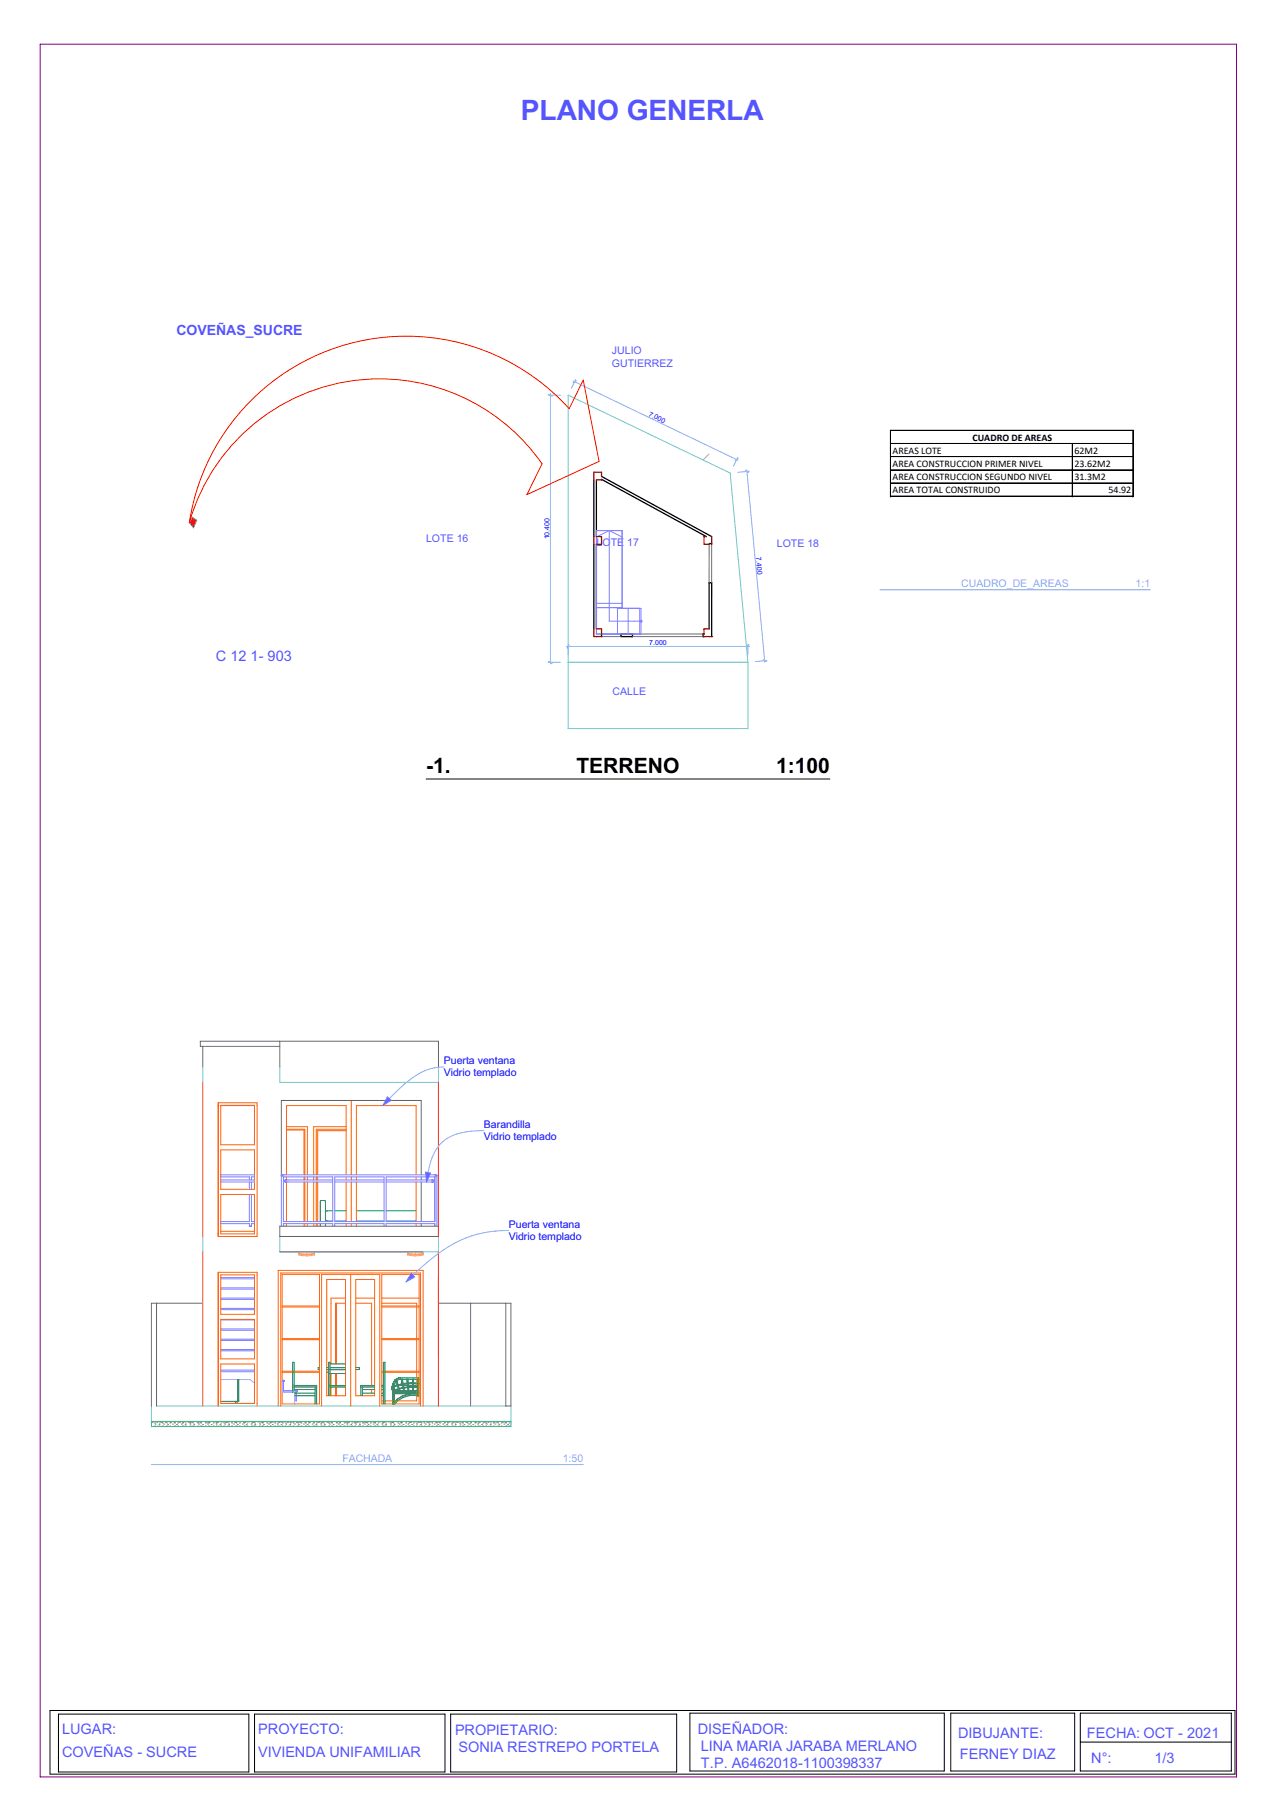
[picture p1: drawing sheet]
<svg xmlns="http://www.w3.org/2000/svg" width="500mm" height="707mm" viewBox="0 0 500 707" stroke-linecap="round" stroke-linejoin="round" font-family="sans-serif">
<defs><g id="words">
<text font-size="11" fill="#55f" x="202.9" y="46.8">PLANO GENERLA</text>
<g font-size="8.2">
<text x="165.9" y="301">-1.</text>
<text x="224.4" y="301">TERRENO</text>
<text x="302.2" y="301">1:100</text>
</g>
<g font-size="5.7" fill="#55f">
<text x="84.1" y="257.2">C 12 1- 903</text>
<text x="24.2" y="675.2">LUGAR:</text>
<text x="100.5" y="675.2">PROYECTO:</text>
<text x="177.2" y="675.4">PROPIETARIO:</text>
<text x="271.7" y="675.2">DISEÑADOR:</text>
<text x="373.1" y="676.5">DIBUJANTE:</text>
<text x="423.2" y="676.5">FECHA: OCT - 2021</text>
<text x="178.6" y="681.9">SONIA RESTREPO PORTELA</text>
<text x="272.9" y="681.7">LINA MARIA JARABA MERLANO</text>
<text x="24.2" y="684.1">COVEÑAS - SUCRE</text>
<text x="100.5" y="684.1">VIVIENDA UNIFAMILIAR</text>
<text x="272.9" y="688.3">T.P. A6462018-1100398337</text>
<text x="373.8" y="684.7">FERNEY DIAZ</text>
<text x="425" y="686.3">N°:</text>
<text x="449.6" y="686.3">1/3</text>
</g>
<text font-size="5.5" fill="#55f" x="68.7" y="130.4">COVEÑAS_SUCRE</text>
<g font-size="4.1" fill="#55f">
<text x="238.3" y="138">JULIO</text>
<text x="238.3" y="142.7">GUTIERREZ</text>
<text x="165.9" y="210.9">LOTE 16</text>
<text x="232.3" y="212.7">LOTE</text>
<text x="244.3" y="212.7">17</text>
<text x="302.5" y="213.1">LOTE 18</text>
<text x="238.6" y="270.6">CALLE</text>
</g>
<g font-size="4.1" fill="#80c2ff">
<text x="374.3" y="228.5">CUADRO_DE_AREAS</text>
<text x="442.2" y="228.5">1:1</text>
<text x="133.3" y="569.1">FACHADA</text>
<text x="219.1" y="569.1">1:50</text>
</g>
<g font-size="4.1" fill="#00f">
<text x="172.8" y="414.4">Puerta ventana</text>
<text x="172.8" y="419.1">Vidrio templado</text>
<text x="188.5" y="439.2">Barandilla</text>
<text x="188.5" y="443.9">Vidrio templado</text>
<text x="198.1" y="478">Puerta ventana</text>
<text x="198.1" y="482.7">Vidrio templado</text>
</g>
<g font-size="3.9">
<text x="378.7" y="171.5">CUADRO DE AREAS</text>
<text x="347.6" y="176.6">AREAS LOTE</text>
<text x="418.4" y="176.6">62M2</text>
<text x="347.6" y="181.8">AREA CONSTRUCCION PRIMER NIVEL</text>
<text x="418.4" y="181.8">23.62M2</text>
<text x="347.6" y="186.9">AREA CONSTRUCCION SEGUNDO NIVEL</text>
<text x="418.4" y="186.9">31.3M2</text>
<text x="347.6" y="192">AREA TOTAL CONSTRUIDO</text>
<text x="431.7" y="192">54.92</text>
</g>
<g font-size="2.7" fill="#00f">
<text x="252.4" y="161.9" transform="rotate(26 252.4 161.9)">7.000</text>
<text x="214" y="210" transform="rotate(-90 214 210)">10.400</text>
<text x="294.4" y="216.9" transform="rotate(85 294.4 216.9)">7.400</text>
<text x="252.8" y="251.3">7.000</text>
</g>
<text font-size="1.4" fill="#fff" x="14.8" y="692.2">GSPublisherVersion 0.10.100.100</text>
</g></defs>
<path d="M19.5 665.9h461.4v24.8h-461.4zM22.8 667.3h74.1v22.6h-74.1zM99.1 667.3h74.2v22.6h-74.2zM175.5 667.3h88v22.6h-88zM268.6 667h99.1v22.5h-99.1zM370.2 667h48.3v22.5h-48.3zM420.7 667h58.8v22.5h-58.8zM420.7 678.2h58.8" fill="none" stroke="#000" stroke-width=".39"/>
<path d="M15.6 17.2h465.9v674.6h-465.9z" fill="none" stroke="#800080" stroke-width=".39"/>
<!-- layer: Estructura - Carga -->
<g fill="#fff">
<path d="M59 547.4h140v6h-140z" fill-rule="evenodd"/>
<path d="M79 481.4h30v6h-30z" fill-rule="evenodd"/>
<path d="M109 481.4h61.8v6h-61.8z" fill-rule="evenodd"/>
<path d="M109 405.4h61.8v10h-61.8z" fill-rule="evenodd"/>
<path d="M78 405.4h31v2h-31z" fill-rule="evenodd"/>
<path d="M79 407.4h2v8h-2z" fill-rule="evenodd"/>
<path d="M170.7 487.4v60z" fill-rule="evenodd"/>
<path d="M85 487.4h79.7v.5l-2.3 .4-3.6-.4v.6a10.2 10.2 0 0 0 5.9 0v6.1h-56.4v52.8h-8.2v-52.1h-15.1zM116.4 487.9v.6a9.9 9.9 0 0 0 6 0v-.6l-2.9 .4z" fill-rule="evenodd"/>
<path d="M108.3 494.6l1 1v51.8h-1z" fill-rule="evenodd"/>
<path d="M164.8 494.6v52.8h-1v-51.8z" fill-rule="evenodd"/>
<path d="M108.3 494.6h56.5l-1 1h-54.5z" fill-rule="evenodd"/>
<path d="M109.3 496.1h.6v51.3h-.6z" fill-rule="evenodd"/>
<path d="M124.4 496.1h.8v51.3h-.8z" fill-rule="evenodd"/>
<path d="M109.9 546.6h14.5v.8h-14.5z" fill-rule="evenodd"/>
<path d="M163.2 496.1h.6v51.3h-.6z" fill-rule="evenodd"/>
<path d="M147.9 496.1h.8v51.3h-.8z" fill-rule="evenodd"/>
<path d="M148.7 546.6h14.5v.8h-14.5z" fill-rule="evenodd"/>
<path d="M109.3 495.6h54.5v.5h-54.5z" fill-rule="evenodd"/>
<path d="M145.9 498.1h2v45.3h-2z" fill-rule="evenodd"/>
<path d="M136.5 498.1h2v45.3h-2z" fill-rule="evenodd"/>
<path d="M136.5 543.4h11.4v4h-11.4z" fill-rule="evenodd"/>
<path d="M136.5 496.1h11.4v2h-11.4z" fill-rule="evenodd"/>
<path d="M138.5 498.1h7.4v45.3h-7.4z" fill-rule="evenodd"/>
<path d="M134.5 498.1h2v45.3h-2z" fill-rule="evenodd"/>
<path d="M125.2 498.1h2v45.3h-2z" fill-rule="evenodd"/>
<path d="M125.2 543.4h11.3v4h-11.3z" fill-rule="evenodd"/>
<path d="M125.2 496.1h11.3v2h-11.3z" fill-rule="evenodd"/>
<path d="M127.2 498.1h7.3v45.3h-7.3z" fill-rule="evenodd"/>
<path d="M109.9 534.3h14.5v12.3h-14.5z" fill-rule="evenodd"/>
<path d="M109.9 521.6h14.5v12.3h-14.5z" fill-rule="evenodd"/>
<path d="M109.9 508.8h14.5v12.4h-14.5z" fill-rule="evenodd"/>
<path d="M109.9 496.1h14.5v12.3h-14.5z" fill-rule="evenodd"/>
<path d="M109.9 533.9h14.5v.4h-14.5z" fill-rule="evenodd"/>
<path d="M109.9 521.2h14.5v.4h-14.5z" fill-rule="evenodd"/>
<path d="M109.9 508.4h14.5v.4h-14.5z" fill-rule="evenodd"/>
<path d="M148.7 534.3h14.5v12.3h-14.5z" fill-rule="evenodd"/>
<path d="M148.7 521.6h14.5v12.3h-14.5z" fill-rule="evenodd"/>
<path d="M148.7 508.8h14.5v12.4h-14.5z" fill-rule="evenodd"/>
<path d="M148.7 496.1h14.5v12.3h-14.5z" fill-rule="evenodd"/>
<path d="M148.7 533.9h14.5v.4h-14.5z" fill-rule="evenodd"/>
<path d="M148.7 521.2h14.5v.4h-14.5z" fill-rule="evenodd"/>
<path d="M148.7 508.4h14.5v.4h-14.5z" fill-rule="evenodd"/>
<path d="M59 507.4h2v40h-2z" fill-rule="evenodd"/>
<path d="M61 507.4h18v40h-18z" fill-rule="evenodd"/>
<path d="M170.7 507.4h12.6v40h-12.6z" fill-rule="evenodd"/>
<path d="M197 507.4h2v40h-2z" fill-rule="evenodd"/>
<path d="M183.3 507.4h13.7v40h-13.7z" fill-rule="evenodd"/>
<path d="M170.7 498.4v28z" fill-rule="evenodd"/>
<path d="M170.7 498.4v28z" fill-rule="evenodd"/>
<path d="M170.7 526.4v1z" fill-rule="evenodd"/>
<path d="M170.7 497.4v1z" fill-rule="evenodd"/>
<path d="M85 496.3h1v50.1h-1z" fill-rule="evenodd"/>
<path d="M99.1 496.3h1v50.1h-1z" fill-rule="evenodd"/>
<path d="M85 495.3h15.1v1h-15.1z" fill-rule="evenodd"/>
<path d="M85 546.4h15.1v1h-15.1z" fill-rule="evenodd"/>
<path d="M86 529h13.1v2h-13.1z" fill-rule="evenodd"/>
<path d="M86 511.7h13.1v2h-13.1z" fill-rule="evenodd"/>
<path d="M86 531h13.1v15.4h-13.1z" fill-rule="evenodd"/>
<path d="M86 513.7h13.1v15.3h-13.1z" fill-rule="evenodd"/>
<path d="M86 496.3h13.1v15.4h-13.1z" fill-rule="evenodd"/>
<path d="M170.8 421.4v60z" fill-rule="evenodd"/>
<path d="M170.7 421.4l.1 60z" fill-rule="evenodd"/>
<path d="M170.7 421.4v60z" fill-rule="evenodd"/>
<path d="M85 421.4h79.7v36h-.7v-29h-54.4v49h-.6v4h-8.9v-52.1h-15.1z" fill-rule="evenodd"/>
<path d="M164 460.2h.7v15.4h-.7z" fill-rule="evenodd"/>
<path d="M164 458.2h.7v1.2h-.7z" fill-rule="evenodd"/>
<path d="M164 476.4h.7v1h-.7z" fill-rule="evenodd"/>
<path d="M162 460.2h2v15.4h-2z" fill-rule="evenodd"/>
<path d="M162 476.4h2v1h-2z" fill-rule="evenodd"/>
<path d="M162 430.4h2v27h-2z" fill-rule="evenodd"/>
<path d="M162 458.2h2v1.2h-2z" fill-rule="evenodd"/>
<path d="M136.8 476.4h2v1h-2z" fill-rule="evenodd"/>
<path d="M136.8 458.2h2v1.2h-2z" fill-rule="evenodd"/>
<path d="M136.8 460.2h2v15.4h-2z" fill-rule="evenodd"/>
<path d="M136.8 430.4h2v27h-2z" fill-rule="evenodd"/>
<path d="M136.8 428.4h27.2v2h-27.2z" fill-rule="evenodd"/>
<path d="M138.8 430.4h23.2v27h-23.2z" fill-rule="evenodd"/>
<path d="M138.8 460.2h10.8v15.4h-10.8z" fill-rule="evenodd"/>
<path d="M138.8 476.4h10.8v1h-10.8z" fill-rule="evenodd"/>
<path d="M138.8 458.2h10.8v1.2h-10.8z" fill-rule="evenodd"/>
<path d="M150.4 476.4h11.6v1h-11.6z" fill-rule="evenodd"/>
<path d="M150.4 460.2h11.6v15.4h-11.6z" fill-rule="evenodd"/>
<path d="M150.4 458.2h11.6v1.2h-11.6z" fill-rule="evenodd"/>
<path d="M109.6 430.4h2v27h-1.7l-.3 .4z" fill-rule="evenodd"/>
<path d="M110.4 458.2h1.2v1.2h-.4a.4 .4 0 0 0-.4 .4 .4 .4 0 0 0 .4 .4h.4v15.4h-1.2z" fill-rule="evenodd"/>
<path d="M110.4 476.4h1.2v1h-1.2z" fill-rule="evenodd"/>
<path d="M134.8 458.2h2v1.2h-2z" fill-rule="evenodd"/>
<path d="M134.8 460.2h2v15.4h-2z" fill-rule="evenodd"/>
<path d="M134.8 476.4h2v1h-2z" fill-rule="evenodd"/>
<path d="M134.8 430.4h2v27h-2z" fill-rule="evenodd"/>
<path d="M109.6 428.4h27.2v2h-27.2z" fill-rule="evenodd"/>
<path d="M111.6 460.2h18v15.4h-18z" fill-rule="evenodd"/>
<path d="M111.6 458.2h18v1.2h-18z" fill-rule="evenodd"/>
<path d="M111.6 476.4h18v1h-18z" fill-rule="evenodd"/>
<path d="M111.6 430.4h23.2v27h-23.2z" fill-rule="evenodd"/>
<path d="M130.4 460.2h4.4v15.4h-4.4z" fill-rule="evenodd"/>
<path d="M130.4 458.2h4.4v1.2h-4.4z" fill-rule="evenodd"/>
<path d="M130.4 476.4h4.4v1h-4.4z" fill-rule="evenodd"/>
<path d="M99.1 430.3h1v50.1h-1z" fill-rule="evenodd"/>
<path d="M85 430.3h1v50.1h-1z" fill-rule="evenodd"/>
<path d="M85 429.3h15.1v1h-15.1z" fill-rule="evenodd"/>
<path d="M85 480.4h15.1v1h-15.1z" fill-rule="evenodd"/>
<path d="M86 463h13.1v2h-13.1z" fill-rule="evenodd"/>
<path d="M86 445.7h13.1v2h-13.1z" fill-rule="evenodd"/>
<path d="M86 465h13.1v15.4h-13.1z" fill-rule="evenodd"/>
<path d="M86 447.7h13.1v15.3h-13.1z" fill-rule="evenodd"/>
<path d="M86 430.3h13.1v15.4h-13.1z" fill-rule="evenodd"/>
<path d="M109 477.4h2v4h-2z" fill-rule="evenodd"/>
<path d="M111 477.4h59.7v4h-59.7z" fill-rule="evenodd"/>
<path d="M79 415.4h30v6h-30z" fill-rule="evenodd"/>
<path d="M109 415.4h61.8v6h-61.8z" fill-rule="evenodd"/>
<path d="M79 487.4h6v60h-6z" fill-rule="evenodd"/>
<path d="M164.7 487.4h6v60h-5.9z" fill-rule="evenodd"/>
<path d="M170.7 487.4v60z" fill-rule="evenodd"/>
<path d="M79 421.4h6v60h-6z" fill-rule="evenodd"/>
<path d="M164.7 421.4h6v56h-.6v-19.8l-.4-.2h-5z" fill-rule="evenodd"/>
<path d="M164.7 458.2h4.6v17.4h-4.6v-15.4h3.8a.4 .4 0 0 0 .4-.4 .4 .4 0 0 0-.4-.4h-3.8z" fill-rule="evenodd"/>
<path d="M164.7 476.4h4.6v1h-4.6z" fill-rule="evenodd"/>
<path d="M170.7 421.4v60z" fill-rule="evenodd"/>
<path d="M81 407.4h28v8h-28z" fill-rule="evenodd"/>
<path d="M59 553.4h140v2h-140z" fill-rule="evenodd"/>
</g>
<!-- layer: Interior - Lmparas -->
<g fill="#fff">
<path d="M119.4 489l1.7-.2z"/>
<path d="M119.4 489l1.9-.2z"/>
<path d="M119.4 489l2.1-.2z"/>
<path d="M117.3 488.8l2.1 .2z"/>
<path d="M117.5 488.8l1.9 .2z"/>
<path d="M117.6 488.8l1.8 .2z"/>
<path d="M117.9 488.8l1.5 .2z"/>
<path d="M118.2 488.8l1.2 .2z"/>
<path d="M118.6 488.8l.8 .2z"/>
<path d="M119 488.8l.4 .2z"/>
<path d="M119.4 488.8h.4l-.4 .2z"/>
<path d="M119.4 489l.8-.2z"/>
<path d="M119.4 489l1.2-.2z"/>
<path d="M119.4 489l1.5-.2z"/>
<path d="M161.8 489l1.7-.2z"/>
<path d="M161.8 489l1.9-.2z"/>
<path d="M161.8 489l2-.2z"/>
<path d="M161.8 489l2.1-.2z"/>
<path d="M159.7 488.8l2.1 .2z"/>
<path d="M159.8 488.8l2 .2z"/>
<path d="M160 488.8l1.8 .2z"/>
<path d="M160.3 488.8l1.5 .2z"/>
<path d="M160.6 488.8l1.2 .2z"/>
<path d="M161 488.8l.8 .2z"/>
<path d="M161.4 488.8l.4 .2z"/>
<path d="M161.8 488.8h.4l-.4 .2z"/>
<path d="M161.8 489l.8-.2z"/>
<path d="M161.8 489l1.1-.2z"/>
<path d="M161.8 489l1.5-.2z"/>
<path d="M116.3 488.2l.2 .3z" fill-rule="evenodd"/>
<path d="M122.4 488.2l-.1 .3z" fill-rule="evenodd"/>
<path d="M116.4 487.9l2.9 .4v.2l-2.7-.3z" fill-rule="evenodd"/>
<path d="M119.5 488.3l2.9-.4-.2 .3-1.6 .2-1.1 .1z" fill-rule="evenodd"/>
<path d="M120.9 488.8l1.5-.6z" fill-rule="evenodd"/>
<path d="M121.1 488.8l1.3-.5z" fill-rule="evenodd"/>
<path d="M121.3 488.8l1.1-.4z" fill-rule="evenodd"/>
<path d="M121.5 488.8l.9-.3z" fill-rule="evenodd"/>
<path d="M116.4 488.5l.9 .3z" fill-rule="evenodd"/>
<path d="M116.4 488.4l1.1 .4z" fill-rule="evenodd"/>
<path d="M116.4 488.3l1.2 .5z" fill-rule="evenodd"/>
<path d="M116.4 488.2l1.5 .6z" fill-rule="evenodd"/>
<path d="M116.5 488.2l1.7 .6z" fill-rule="evenodd"/>
<path d="M117.4 488.3l1.2 .5z" fill-rule="evenodd"/>
<path d="M118.2 488.4l.6 .1 .2 .3z" fill-rule="evenodd"/>
<path d="M118.8 488.5h.5l.1 .3z" fill-rule="evenodd"/>
<path d="M119.4 488.5h.6l-.2 .3h-.4z" fill-rule="evenodd"/>
<path d="M120 488.5l.6-.1-.8 .4z" fill-rule="evenodd"/>
<path d="M120.2 488.8l1.2-.5z" fill-rule="evenodd"/>
<path d="M120.6 488.8l1.7-.6z" fill-rule="evenodd"/>
<path d="M158.7 488.2l.2 .3z" fill-rule="evenodd"/>
<path d="M164.8 488.2l-.1 .3z" fill-rule="evenodd"/>
<path d="M158.8 487.9l2.9 .4v.2l-2.8-.3z" fill-rule="evenodd"/>
<path d="M161.8 488.3l3-.4-.2 .3-1.6 .2-1.2 .1z" fill-rule="evenodd"/>
<path d="M163.3 488.8l1.5-.6z" fill-rule="evenodd"/>
<path d="M163.5 488.8l1.3-.5z" fill-rule="evenodd"/>
<path d="M163.7 488.8l1.1-.4z" fill-rule="evenodd"/>
<path d="M163.8 488.8l1-.3z" fill-rule="evenodd"/>
<path d="M158.8 488.5l.9 .3z" fill-rule="evenodd"/>
<path d="M158.8 488.4l1 .4z" fill-rule="evenodd"/>
<path d="M158.8 488.3l1.2 .5z" fill-rule="evenodd"/>
<path d="M158.8 488.2l1.5 .6z" fill-rule="evenodd"/>
<path d="M158.8 488.2l1.8 .6z" fill-rule="evenodd"/>
<path d="M159.8 488.3l1.2 .5z" fill-rule="evenodd"/>
<path d="M160.5 488.4l.9 .4z" fill-rule="evenodd"/>
<path d="M161.2 488.5h.5l.1 .3z" fill-rule="evenodd"/>
<path d="M161.8 488.5h.6l-.2 .3h-.4z" fill-rule="evenodd"/>
<path d="M162.4 488.5l.6-.1-.8 .4z" fill-rule="evenodd"/>
<path d="M162.6 488.8l1.2-.5z" fill-rule="evenodd"/>
<path d="M162.9 488.8l1.8-.6z" fill-rule="evenodd"/>
</g>
<g fill="#fff">
<path d="M110.4 457.8h.6z" fill-rule="evenodd"/>
<path d="M110.4 457.7l.6 .1z" fill-rule="evenodd"/>
<path d="M110.2 457.8h.2z" fill-rule="evenodd"/>
<path d="M110.4 457.8l.6 .1z" fill-rule="evenodd"/>
<path d="M110.4 457.9l.6 .1z" fill-rule="evenodd"/>
<path d="M110.4 458h.6z" fill-rule="evenodd"/>
<path d="M110.4 458l.6 .1z" fill-rule="evenodd"/>
<path d="M110.4 458.1h.6z" fill-rule="evenodd"/>
<path d="M110.4 458.1l.6 .1z" fill-rule="evenodd"/>
<path d="M110.5 458.2h.5z" fill-rule="evenodd"/>
<path d="M110.5 458.2h.5z" fill-rule="evenodd"/>
<path d="M110.5 457.4h.5z" fill-rule="evenodd"/>
<path d="M110.5 457.4h.5z" fill-rule="evenodd"/>
<path d="M110.5 457.4h.5z" fill-rule="evenodd"/>
<path d="M110.4 457.4l.6 .1z" fill-rule="evenodd"/>
<path d="M110.4 457.5h.6z" fill-rule="evenodd"/>
<path d="M110.4 457.5l.6 .1z" fill-rule="evenodd"/>
<path d="M110.4 457.6h.6z" fill-rule="evenodd"/>
<path d="M110.4 457.6l.6 .1z" fill-rule="evenodd"/>
<path d="M110.2 457.7l.2 .1z" fill-rule="evenodd"/>
<path d="M110.2 457.8l.2 .1z" fill-rule="evenodd"/>
<path d="M110.2 457.9l.2 .1z" fill-rule="evenodd"/>
<path d="M110.2 458h.2z" fill-rule="evenodd"/>
<path d="M110.3 458l.1 .1z" fill-rule="evenodd"/>
<path d="M110.3 457.5l.1 .1z" fill-rule="evenodd"/>
<path d="M110.2 457.6h.2z" fill-rule="evenodd"/>
<path d="M110.2 457.6l.2 .1z" fill-rule="evenodd"/>
<path d="M110 457.7l.2 .1z" fill-rule="evenodd"/>
<path d="M110.1 457.5h.2z" fill-rule="evenodd"/>
<path d="M110 457.6h.2z" fill-rule="evenodd"/>
<path d="M110 457.6l.2 .1z" fill-rule="evenodd"/>
<path d="M109.8 457.7l.2 .1z" fill-rule="evenodd"/>
<path d="M111.6 459.8h.6z" fill-rule="evenodd"/>
<path d="M111.6 459.7l.6 .1z" fill-rule="evenodd"/>
<path d="M111.4 459.8h.2z" fill-rule="evenodd"/>
<path d="M111.6 459.8l.6 .1z" fill-rule="evenodd"/>
<path d="M111.6 459.9l.6 .1z" fill-rule="evenodd"/>
<path d="M111.6 460h.6z" fill-rule="evenodd"/>
<path d="M111.6 460l.6 .1z" fill-rule="evenodd"/>
<path d="M111.6 460.1h.6z" fill-rule="evenodd"/>
<path d="M111.6 460.1l.6 .1z" fill-rule="evenodd"/>
<path d="M111.7 460.2h.5z" fill-rule="evenodd"/>
<path d="M111.7 460.2h.5z" fill-rule="evenodd"/>
<path d="M111.7 459.4h.5z" fill-rule="evenodd"/>
<path d="M111.7 459.4h.5z" fill-rule="evenodd"/>
<path d="M111.7 459.4h.5z" fill-rule="evenodd"/>
<path d="M111.6 459.4l.6 .1z" fill-rule="evenodd"/>
<path d="M111.6 459.5h.6z" fill-rule="evenodd"/>
<path d="M111.6 459.5l.6 .1z" fill-rule="evenodd"/>
<path d="M111.6 459.6h.6z" fill-rule="evenodd"/>
<path d="M111.6 459.6l.6 .1z" fill-rule="evenodd"/>
<path d="M111.4 459.7l.2 .1z" fill-rule="evenodd"/>
<path d="M111.4 459.8l.2 .1z" fill-rule="evenodd"/>
<path d="M111.2 459.8h.2z" fill-rule="evenodd"/>
<path d="M111.4 459.9l.2 .1z" fill-rule="evenodd"/>
<path d="M111.4 460h.2z" fill-rule="evenodd"/>
<path d="M111.5 460l.1 .1z" fill-rule="evenodd"/>
<path d="M111.5 459.5l.1 .1z" fill-rule="evenodd"/>
<path d="M111.4 459.6h.2z" fill-rule="evenodd"/>
<path d="M111.4 459.6l.2 .1z" fill-rule="evenodd"/>
<path d="M111.2 459.7l.2 .1z" fill-rule="evenodd"/>
<path d="M111.2 459.8l.2 .1z" fill-rule="evenodd"/>
<path d="M111 459.8h.2z" fill-rule="evenodd"/>
<path d="M111.2 459.9l.2 .1z" fill-rule="evenodd"/>
<path d="M111.2 460h.3z" fill-rule="evenodd"/>
<path d="M111.3 460l.2 .1z" fill-rule="evenodd"/>
<path d="M111.3 460.1h.2z" fill-rule="evenodd"/>
<path d="M111.3 459.5h.2z" fill-rule="evenodd"/>
<path d="M111.2 459.6h.2z" fill-rule="evenodd"/>
<path d="M111.2 459.6l.2 .1z" fill-rule="evenodd"/>
<path d="M111 459.7l.2 .1z" fill-rule="evenodd"/>
<path d="M111 459.8l.2 .1z" fill-rule="evenodd"/>
<path d="M111 459.9l.2 .1z" fill-rule="evenodd"/>
<path d="M111.1 460h.2z" fill-rule="evenodd"/>
<path d="M111.1 460l.2 .1z" fill-rule="evenodd"/>
<path d="M169.7 457.7l.2 .1z" fill-rule="evenodd"/>
<path d="M169.6 457.5h.2z" fill-rule="evenodd"/>
<path d="M169.6 457.5l.2 .1z" fill-rule="evenodd"/>
<path d="M169.7 457.6h.1z" fill-rule="evenodd"/>
<path d="M169.7 457.6l.2 .1z" fill-rule="evenodd"/>
<path d="M169.5 457.7l.2 .1z" fill-rule="evenodd"/>
<path d="M169.3 457.8h.2z" fill-rule="evenodd"/>
<path d="M169.4 457.4l.2 .1z" fill-rule="evenodd"/>
<path d="M169.4 457.5h.2z" fill-rule="evenodd"/>
<path d="M169.4 457.5l.3 .1z" fill-rule="evenodd"/>
<path d="M169.4 457.6h.3z" fill-rule="evenodd"/>
<path d="M169.5 457.6l.2 .1z" fill-rule="evenodd"/>
<path d="M169.3 457.7l.2 .1z" fill-rule="evenodd"/>
<path d="M169.3 457.8l.2 .1z" fill-rule="evenodd"/>
<path d="M169.3 457.9l.1 .1z" fill-rule="evenodd"/>
<path d="M169.3 458h.1z" fill-rule="evenodd"/>
<path d="M169.2 457.5h.2z" fill-rule="evenodd"/>
<path d="M169.2 457.5l.2 .1z" fill-rule="evenodd"/>
<path d="M169.3 457.6h.2z" fill-rule="evenodd"/>
<path d="M169.3 457.6l.2 .1z" fill-rule="evenodd"/>
<path d="M168.5 459.8h.2z" fill-rule="evenodd"/>
<path d="M168.5 459.7l.2 .1z" fill-rule="evenodd"/>
<path d="M168.3 459.8h.2z" fill-rule="evenodd"/>
<path d="M168.4 459.5h.2z" fill-rule="evenodd"/>
<path d="M168.4 459.5l.2 .1z" fill-rule="evenodd"/>
<path d="M168.5 459.6h.1z" fill-rule="evenodd"/>
<path d="M168.5 459.6l.2 .1z" fill-rule="evenodd"/>
<path d="M168.3 459.7l.2 .1z" fill-rule="evenodd"/>
<path d="M168.3 459.8l.2 .1z" fill-rule="evenodd"/>
<path d="M168.1 459.8h.2z" fill-rule="evenodd"/>
<path d="M168.3 459.9h.2z" fill-rule="evenodd"/>
<path d="M168.2 460h.3z" fill-rule="evenodd"/>
<path d="M168.2 460h.2z" fill-rule="evenodd"/>
<path d="M168.2 459.4l.2 .1z" fill-rule="evenodd"/>
<path d="M168.2 459.5h.2z" fill-rule="evenodd"/>
<path d="M168.2 459.5l.3 .1z" fill-rule="evenodd"/>
<path d="M168.2 459.6h.3z" fill-rule="evenodd"/>
<path d="M168.3 459.6l.2 .1z" fill-rule="evenodd"/>
<path d="M168.1 459.7l.2 .1z" fill-rule="evenodd"/>
<path d="M168.1 459.8l.2 .1z" fill-rule="evenodd"/>
<path d="M168.1 459.9l.1 .1z" fill-rule="evenodd"/>
<path d="M168.1 460h.1z" fill-rule="evenodd"/>
<path d="M168 459.5h.2z" fill-rule="evenodd"/>
<path d="M168 459.5l.2 .1z" fill-rule="evenodd"/>
<path d="M168.1 459.6h.2z" fill-rule="evenodd"/>
<path d="M168.1 459.6l.2 .1z" fill-rule="evenodd"/>
<path d="M111 458.2h18.6z" fill-rule="evenodd"/>
<path d="M130.4 458.2h19.2z" fill-rule="evenodd"/>
<path d="M150.4 458.2h18.8z" fill-rule="evenodd"/>
<path d="M111 458.2h18.6z" fill-rule="evenodd"/>
<path d="M130.3 458.2h19.3z" fill-rule="evenodd"/>
<path d="M150.3 458.2h18.9z" fill-rule="evenodd"/>
<path d="M111 458.1h18.6z" fill-rule="evenodd"/>
<path d="M130.3 458.1h19.3z" fill-rule="evenodd"/>
<path d="M150.3 458.1h18.9z" fill-rule="evenodd"/>
<path d="M111 458.1h18.7z" fill-rule="evenodd"/>
<path d="M130.3 458.1h19.4z" fill-rule="evenodd"/>
<path d="M150.3 458.1h18.9z" fill-rule="evenodd"/>
<path d="M111 458h18.7z" fill-rule="evenodd"/>
<path d="M130.2 458h19.5z" fill-rule="evenodd"/>
<path d="M150.2 458h19z" fill-rule="evenodd"/>
<path d="M111 458h18.8z" fill-rule="evenodd"/>
<path d="M130.2 458h19.6z" fill-rule="evenodd"/>
<path d="M150.2 458h19.1z" fill-rule="evenodd"/>
<path d="M111 457.9h18.8z" fill-rule="evenodd"/>
<path d="M130.1 457.9h19.7z" fill-rule="evenodd"/>
<path d="M150.1 457.9h19.2z" fill-rule="evenodd"/>
<path d="M111 457.8h18.9z" fill-rule="evenodd"/>
<path d="M130 457.8h19.9z" fill-rule="evenodd"/>
<path d="M150 457.8h19.3z" fill-rule="evenodd"/>
<path d="M111 457.8h19z" fill-rule="evenodd"/>
<path d="M130 457.8h20z" fill-rule="evenodd"/>
<path d="M150 457.8h19.3z" fill-rule="evenodd"/>
<path d="M111 457.7l58.3 .1z" fill-rule="evenodd"/>
<path d="M111 457.6l58.3 .1z" fill-rule="evenodd"/>
<path d="M111 457.6h58.3z" fill-rule="evenodd"/>
<path d="M111 457.5l58.3 .1z" fill-rule="evenodd"/>
<path d="M111 457.5h58.2z" fill-rule="evenodd"/>
<path d="M111 457.4l58.2 .1z" fill-rule="evenodd"/>
<path d="M111 457.4h58.2z" fill-rule="evenodd"/>
<path d="M111 457.4h58.2z" fill-rule="evenodd"/>
<path d="M111 457.4h58.2z" fill-rule="evenodd"/>
<path d="M111 476.4h18.6z" fill-rule="evenodd"/>
<path d="M130.4 476.4h19.2z" fill-rule="evenodd"/>
<path d="M150.4 476.4h18.8z" fill-rule="evenodd"/>
<path d="M111 476.4h18.6z" fill-rule="evenodd"/>
<path d="M130.3 476.4h19.3z" fill-rule="evenodd"/>
<path d="M150.3 476.4h18.9z" fill-rule="evenodd"/>
<path d="M111 476.3h18.6z" fill-rule="evenodd"/>
<path d="M130.3 476.3h19.3z" fill-rule="evenodd"/>
<path d="M150.3 476.3h18.9z" fill-rule="evenodd"/>
<path d="M111 476.3h18.7z" fill-rule="evenodd"/>
<path d="M130.3 476.3h19.4z" fill-rule="evenodd"/>
<path d="M150.3 476.3h18.9z" fill-rule="evenodd"/>
<path d="M111 476.2h18.7z" fill-rule="evenodd"/>
<path d="M130.2 476.2h19.5z" fill-rule="evenodd"/>
<path d="M150.2 476.2h19z" fill-rule="evenodd"/>
<path d="M111 476.2h18.8z" fill-rule="evenodd"/>
<path d="M130.2 476.2h19.6z" fill-rule="evenodd"/>
<path d="M150.2 476.2h19.1z" fill-rule="evenodd"/>
<path d="M111 476.1h18.8z" fill-rule="evenodd"/>
<path d="M130.1 476.1h19.7z" fill-rule="evenodd"/>
<path d="M150.1 476.1h19.2z" fill-rule="evenodd"/>
<path d="M111 476h18.9z" fill-rule="evenodd"/>
<path d="M130 476h19.9z" fill-rule="evenodd"/>
<path d="M150 476h19.3z" fill-rule="evenodd"/>
<path d="M111 476h19z" fill-rule="evenodd"/>
<path d="M130 476h20z" fill-rule="evenodd"/>
<path d="M150 476h19.3z" fill-rule="evenodd"/>
<path d="M111 475.9l19 .1z" fill-rule="evenodd"/>
<path d="M130 475.9l20 .1z" fill-rule="evenodd"/>
<path d="M150 475.9l19.3 .1z" fill-rule="evenodd"/>
<path d="M111 475.8l18.9 .1z" fill-rule="evenodd"/>
<path d="M130 475.9h19.9z" fill-rule="evenodd"/>
<path d="M150 475.9h19.3z" fill-rule="evenodd"/>
<path d="M111 475.8h18.8z" fill-rule="evenodd"/>
<path d="M130.1 475.8h19.7z" fill-rule="evenodd"/>
<path d="M150.1 475.8h19.2z" fill-rule="evenodd"/>
<path d="M111 475.7l18.8 .1z" fill-rule="evenodd"/>
<path d="M130.2 475.7l19.6 .1z" fill-rule="evenodd"/>
<path d="M150.2 475.7l19.1 .1z" fill-rule="evenodd"/>
<path d="M111 475.7h18.7z" fill-rule="evenodd"/>
<path d="M130.3 475.7h19.4z" fill-rule="evenodd"/>
<path d="M150.3 475.7h18.9z" fill-rule="evenodd"/>
<path d="M111 475.6l18.7 .1z" fill-rule="evenodd"/>
<path d="M130.3 475.6l19.4 .1z" fill-rule="evenodd"/>
<path d="M150.3 475.6l18.9 .1z" fill-rule="evenodd"/>
<path d="M111 475.6h18.6z" fill-rule="evenodd"/>
<path d="M130.3 475.6h19.3z" fill-rule="evenodd"/>
<path d="M150.3 475.6h18.9z" fill-rule="evenodd"/>
<path d="M111 475.6h18.6z" fill-rule="evenodd"/>
<path d="M130.3 475.6h19.3z" fill-rule="evenodd"/>
<path d="M150.3 475.6h18.9z" fill-rule="evenodd"/>
<path d="M111 475.6h18.6z" fill-rule="evenodd"/>
<path d="M130.4 475.6h19.2z" fill-rule="evenodd"/>
<path d="M150.4 475.6h18.8z" fill-rule="evenodd"/>
<path d="M112.2 460.2h17.4z" fill-rule="evenodd"/>
<path d="M130.4 460.2h19.2z" fill-rule="evenodd"/>
<path d="M150.4 460.2h17.6z" fill-rule="evenodd"/>
<path d="M112.2 460.2h17.4z" fill-rule="evenodd"/>
<path d="M130.4 460.2h19.2z" fill-rule="evenodd"/>
<path d="M150.4 460.2h17.6z" fill-rule="evenodd"/>
<path d="M112.2 460.1l17.4 .1z" fill-rule="evenodd"/>
<path d="M130.4 460.1l19.2 .1z" fill-rule="evenodd"/>
<path d="M150.4 460.1h17.6z" fill-rule="evenodd"/>
<path d="M112.2 460.1h17.4z" fill-rule="evenodd"/>
<path d="M130.4 460.1h19.2z" fill-rule="evenodd"/>
<path d="M150.4 460.1h17.6z" fill-rule="evenodd"/>
<path d="M112.2 460l17.4 .1z" fill-rule="evenodd"/>
<path d="M130.4 460l19.2 .1z" fill-rule="evenodd"/>
<path d="M150.4 460h17.6z" fill-rule="evenodd"/>
<path d="M112.2 460h17.4z" fill-rule="evenodd"/>
<path d="M130.4 460h19.2z" fill-rule="evenodd"/>
<path d="M150.4 460h17.7z" fill-rule="evenodd"/>
<path d="M112.2 459.9l17.4 .1z" fill-rule="evenodd"/>
<path d="M130.4 459.9l19.2 .1z" fill-rule="evenodd"/>
<path d="M150.4 459.9h17.7z" fill-rule="evenodd"/>
<path d="M112.2 459.8l17.4 .1z" fill-rule="evenodd"/>
<path d="M130.4 459.8l19.2 .1z" fill-rule="evenodd"/>
<path d="M150.4 459.8h17.7z" fill-rule="evenodd"/>
<path d="M112.2 459.8h17.4z" fill-rule="evenodd"/>
<path d="M130.4 459.8h19.2z" fill-rule="evenodd"/>
<path d="M150.4 459.8h17.7z" fill-rule="evenodd"/>
<path d="M112.2 459.7l17.4 .1z" fill-rule="evenodd"/>
<path d="M130.4 459.7l19.2 .1z" fill-rule="evenodd"/>
<path d="M150.4 459.7l17.7 .1z" fill-rule="evenodd"/>
<path d="M112.2 459.6l17.4 .1z" fill-rule="evenodd"/>
<path d="M130.4 459.6l19.2 .1z" fill-rule="evenodd"/>
<path d="M150.4 459.6l17.7 .1z" fill-rule="evenodd"/>
<path d="M112.2 459.6h17.4z" fill-rule="evenodd"/>
<path d="M130.4 459.6h19.2z" fill-rule="evenodd"/>
<path d="M150.4 459.6h17.7z" fill-rule="evenodd"/>
<path d="M112.2 459.5l17.4 .1z" fill-rule="evenodd"/>
<path d="M130.4 459.5l19.2 .1z" fill-rule="evenodd"/>
<path d="M150.4 459.5l17.7 .1z" fill-rule="evenodd"/>
<path d="M112.2 459.5h17.4z" fill-rule="evenodd"/>
<path d="M130.4 459.5h19.2z" fill-rule="evenodd"/>
<path d="M150.4 459.5h17.6z" fill-rule="evenodd"/>
<path d="M112.2 459.4l17.4 .1z" fill-rule="evenodd"/>
<path d="M130.4 459.4l19.2 .1z" fill-rule="evenodd"/>
<path d="M150.4 459.4l17.6 .1z" fill-rule="evenodd"/>
<path d="M112.2 459.4h17.4z" fill-rule="evenodd"/>
<path d="M130.4 459.4h19.2z" fill-rule="evenodd"/>
<path d="M150.4 459.4h17.6z" fill-rule="evenodd"/>
<path d="M112.2 459.4h17.4z" fill-rule="evenodd"/>
<path d="M130.4 459.4h19.2z" fill-rule="evenodd"/>
<path d="M150.4 459.4h17.6z" fill-rule="evenodd"/>
<path d="M112.2 459.4h17.4z" fill-rule="evenodd"/>
<path d="M130.4 459.4h19.2z" fill-rule="evenodd"/>
<path d="M150.4 459.4h17.6z" fill-rule="evenodd"/>
<path d="M129.6 476.4v1z" fill-rule="evenodd"/>
<path d="M129.6 458.2v17.4z" fill-rule="evenodd"/>
<path d="M129.6 476.4v1z" fill-rule="evenodd"/>
<path d="M129.6 458.2v17.4z" fill-rule="evenodd"/>
<path d="M129.6 476.3v1.1z" fill-rule="evenodd"/>
<path d="M129.6 458.1v17.5z" fill-rule="evenodd"/>
<path d="M129.7 476.3l-.1 1.1z" fill-rule="evenodd"/>
<path d="M129.7 458.1v17.6z" fill-rule="evenodd"/>
<path d="M129.7 476.3v1.1z" fill-rule="evenodd"/>
<path d="M129.7 458.1v17.6z" fill-rule="evenodd"/>
<path d="M129.8 476.2l-.1 1.2z" fill-rule="evenodd"/>
<path d="M129.8 458v17.8z" fill-rule="evenodd"/>
<path d="M129.8 457.9v17.9z" fill-rule="evenodd"/>
<path d="M129.8 476.2v1.2z" fill-rule="evenodd"/>
<path d="M129.9 457.8v18.1z" fill-rule="evenodd"/>
<path d="M129.9 476l-.1 1.4z" fill-rule="evenodd"/>
<path d="M129.9 457.8l.1 18.2z" fill-rule="evenodd"/>
<path d="M129.9 476l.1 1.4z" fill-rule="evenodd"/>
<path d="M130 457.8v18.2z" fill-rule="evenodd"/>
<path d="M130 476v1.4z" fill-rule="evenodd"/>
<path d="M130 457.8v18.1z" fill-rule="evenodd"/>
<path d="M130 476l.1 1.4z" fill-rule="evenodd"/>
<path d="M130.1 476.1l.1 1.3z" fill-rule="evenodd"/>
<path d="M130.1 457.9v17.9z" fill-rule="evenodd"/>
<path d="M130.2 458v17.8z" fill-rule="evenodd"/>
<path d="M130.2 476.2v1.2z" fill-rule="evenodd"/>
<path d="M130.2 476.2l.1 1.2z" fill-rule="evenodd"/>
<path d="M130.2 458v17.7z" fill-rule="evenodd"/>
<path d="M130.3 458.1v17.6z" fill-rule="evenodd"/>
<path d="M130.3 476.3v1.1z" fill-rule="evenodd"/>
<path d="M130.3 476.3v1.1z" fill-rule="evenodd"/>
<path d="M130.3 458.1v17.5z" fill-rule="evenodd"/>
<path d="M130.3 476.4l.1 1z" fill-rule="evenodd"/>
<path d="M130.3 458.2v17.4z" fill-rule="evenodd"/>
<path d="M130.4 476.4v1z" fill-rule="evenodd"/>
<path d="M130.4 458.2v17.4z" fill-rule="evenodd"/>
<path d="M149.6 476.4v1z" fill-rule="evenodd"/>
<path d="M149.6 458.2v17.4z" fill-rule="evenodd"/>
<path d="M149.6 476.4v1z" fill-rule="evenodd"/>
<path d="M149.6 458.2v17.4z" fill-rule="evenodd"/>
<path d="M149.6 458.1v17.5z" fill-rule="evenodd"/>
<path d="M149.6 476.3v1.1z" fill-rule="evenodd"/>
<path d="M149.7 458.1v17.6z" fill-rule="evenodd"/>
<path d="M149.7 476.3l-.1 1.1z" fill-rule="evenodd"/>
<path d="M149.7 476.3v1.1z" fill-rule="evenodd"/>
<path d="M149.7 458.1v17.6z" fill-rule="evenodd"/>
<path d="M149.8 458v17.8z" fill-rule="evenodd"/>
<path d="M149.8 476.2l-.1 1.2z" fill-rule="evenodd"/>
<path d="M149.8 457.9v17.9z" fill-rule="evenodd"/>
<path d="M149.8 476.2v1.2z" fill-rule="evenodd"/>
<path d="M149.9 457.8v18.1z" fill-rule="evenodd"/>
<path d="M149.9 476l-.1 1.4z" fill-rule="evenodd"/>
<path d="M149.9 457.8l.1 18.2z" fill-rule="evenodd"/>
<path d="M149.9 476l.1 1.4z" fill-rule="evenodd"/>
<path d="M150 476v1.4z" fill-rule="evenodd"/>
<path d="M150 457.8v18.2z" fill-rule="evenodd"/>
<path d="M150 457.8v18.1z" fill-rule="evenodd"/>
<path d="M150 476l.1 1.4z" fill-rule="evenodd"/>
<path d="M150.1 457.9v17.9z" fill-rule="evenodd"/>
<path d="M150.1 476.1l.1 1.3z" fill-rule="evenodd"/>
<path d="M150.2 458v17.8z" fill-rule="evenodd"/>
<path d="M150.2 476.2v1.2z" fill-rule="evenodd"/>
<path d="M150.2 458v17.7z" fill-rule="evenodd"/>
<path d="M150.2 476.2l.1 1.2z" fill-rule="evenodd"/>
<path d="M150.3 458.1v17.6z" fill-rule="evenodd"/>
<path d="M150.3 476.3v1.1z" fill-rule="evenodd"/>
<path d="M150.3 476.3v1.1z" fill-rule="evenodd"/>
<path d="M150.3 458.1v17.5z" fill-rule="evenodd"/>
<path d="M150.3 458.2v17.4z" fill-rule="evenodd"/>
<path d="M150.3 476.4l.1 1z" fill-rule="evenodd"/>
<path d="M150.4 476.4v1z" fill-rule="evenodd"/>
<path d="M150.4 458.2v17.4z" fill-rule="evenodd"/>
<path d="M109.6 457.8v19.6z" fill-rule="evenodd"/>
<path d="M109.6 457.8v19.6z" fill-rule="evenodd"/>
<path d="M109.6 457.8v19.6z" fill-rule="evenodd"/>
<path d="M109.6 457.8l.1 19.6z" fill-rule="evenodd"/>
<path d="M109.7 457.8v19.6z" fill-rule="evenodd"/>
<path d="M109.7 457.8l.1 19.6z" fill-rule="evenodd"/>
<path d="M109.8 457.8v19.6z" fill-rule="evenodd"/>
<path d="M109.8 457.8l.1 19.6z" fill-rule="evenodd"/>
<path d="M109.9 457.8l.1 19.6z" fill-rule="evenodd"/>
<path d="M110 457.8v19.6z" fill-rule="evenodd"/>
<path d="M110 457.8l.1 19.6z" fill-rule="evenodd"/>
<path d="M110.1 457.8l.1 19.6z" fill-rule="evenodd"/>
<path d="M110.2 457.8v19.6z" fill-rule="evenodd"/>
<path d="M110.2 476.2l.1 1.2z" fill-rule="evenodd"/>
<path d="M110.2 458v17.8z" fill-rule="evenodd"/>
<path d="M110.3 458.1v17.6z" fill-rule="evenodd"/>
<path d="M110.3 476.3v1.1z" fill-rule="evenodd"/>
<path d="M110.3 458.1v17.5z" fill-rule="evenodd"/>
<path d="M110.3 476.3v1.1z" fill-rule="evenodd"/>
<path d="M110.3 458.1v17.5z" fill-rule="evenodd"/>
<path d="M110.3 476.3l.1 1.1z" fill-rule="evenodd"/>
<path d="M110.4 476.4v1z" fill-rule="evenodd"/>
<path d="M110.4 458.2v17.4z" fill-rule="evenodd"/>
<path d="M169.3 458.2v17.4z" fill-rule="evenodd"/>
<path d="M169.3 476.4v1z" fill-rule="evenodd"/>
<path d="M169.4 476.3l-.1 1.1z" fill-rule="evenodd"/>
<path d="M169.4 458.1v17.5z" fill-rule="evenodd"/>
<path d="M169.4 476.3v1.1z" fill-rule="evenodd"/>
<path d="M169.4 458.1v17.5z" fill-rule="evenodd"/>
<path d="M169.4 476.3v1.1z" fill-rule="evenodd"/>
<path d="M169.4 458.1v17.6z" fill-rule="evenodd"/>
<path d="M169.5 458v17.8z" fill-rule="evenodd"/>
<path d="M169.5 476.2l-.1 1.2z" fill-rule="evenodd"/>
<path d="M169.5 457.8v19.6z" fill-rule="evenodd"/>
<path d="M169.5 457.8l.1 19.6z" fill-rule="evenodd"/>
<path d="M169.6 457.8l.1 19.6z" fill-rule="evenodd"/>
<path d="M169.7 457.8v19.6z" fill-rule="evenodd"/>
<path d="M169.7 457.8l.1 19.6z" fill-rule="evenodd"/>
<path d="M169.8 457.8l.1 19.6z" fill-rule="evenodd"/>
<path d="M169.9 457.8v19.6z" fill-rule="evenodd"/>
<path d="M169.9 457.8l.1 19.6z" fill-rule="evenodd"/>
<path d="M170 457.8v19.6z" fill-rule="evenodd"/>
<path d="M170 457.8l.1 19.6z" fill-rule="evenodd"/>
<path d="M170.1 457.8v19.6z" fill-rule="evenodd"/>
<path d="M170.1 457.8v19.6z" fill-rule="evenodd"/>
<path d="M170.1 457.8v19.6z" fill-rule="evenodd"/>
<path d="M169.3 476.4v1z" fill-rule="evenodd"/>
<path d="M169.3 458.2v17.4z" fill-rule="evenodd"/>
<path d="M110.4 476h.6z" fill-rule="evenodd"/>
<path d="M110.4 475.9l.6 .1z" fill-rule="evenodd"/>
<path d="M110.2 476h.2z" fill-rule="evenodd"/>
<path d="M110.4 476l.6 .1z" fill-rule="evenodd"/>
<path d="M110.4 476.1l.6 .1z" fill-rule="evenodd"/>
<path d="M110.4 476.2h.6z" fill-rule="evenodd"/>
<path d="M110.4 476.2l.6 .1z" fill-rule="evenodd"/>
<path d="M110.4 476.3h.6z" fill-rule="evenodd"/>
<path d="M110.4 476.3l.6 .1z" fill-rule="evenodd"/>
<path d="M110.5 476.4h.5z" fill-rule="evenodd"/>
<path d="M110.5 476.4h.5z" fill-rule="evenodd"/>
<path d="M110.5 475.6h.5z" fill-rule="evenodd"/>
<path d="M110.5 475.6h.5z" fill-rule="evenodd"/>
<path d="M110.5 475.6h.5z" fill-rule="evenodd"/>
<path d="M110.4 475.6l.6 .1z" fill-rule="evenodd"/>
<path d="M110.4 475.7h.6z" fill-rule="evenodd"/>
<path d="M110.4 475.7l.6 .1z" fill-rule="evenodd"/>
<path d="M110.4 475.8h.6z" fill-rule="evenodd"/>
<path d="M110.4 475.8l.6 .1z" fill-rule="evenodd"/>
<path d="M110.2 475.9l.2 .1z" fill-rule="evenodd"/>
<path d="M110.2 476l.2 .1z" fill-rule="evenodd"/>
<path d="M110.2 476.1l.2 .1z" fill-rule="evenodd"/>
<path d="M110.2 476.2h.2z" fill-rule="evenodd"/>
<path d="M110.3 476.2l.1 .1z" fill-rule="evenodd"/>
<path d="M110.3 475.7l.1 .1z" fill-rule="evenodd"/>
<path d="M110.2 475.8h.2z" fill-rule="evenodd"/>
<path d="M110.2 475.8l.2 .1z" fill-rule="evenodd"/>
<path d="M169.3 476h.2z" fill-rule="evenodd"/>
<path d="M169.3 475.9l.2 .1z" fill-rule="evenodd"/>
<path d="M169.3 476l.2 .1z" fill-rule="evenodd"/>
<path d="M169.3 476.1l.1 .1z" fill-rule="evenodd"/>
<path d="M169.3 476.2h.1z" fill-rule="evenodd"/>
<path d="M169.2 475.7h.2z" fill-rule="evenodd"/>
<path d="M169.2 475.7l.2 .1z" fill-rule="evenodd"/>
<path d="M169.3 475.8h.2z" fill-rule="evenodd"/>
<path d="M169.3 475.8l.2 .1z" fill-rule="evenodd"/>
</g>
<!-- layer: Estructura - Carga -->
<g fill="none" stroke="#68b353" stroke-width=".39">
<path d="M59.1 553.4l-.1 .2h.6l-.2-.2M59.6 553.6h.1M60.2 555.2h.1M60.2 554h.1M60.4 554.4h.1M61 553.8h.1M61.3 555.3h.1M61.9 554.6h.1M62 555.2h.1M62 554h.1M62.7 553.4l-.1 .2h.6l-.2-.2M63 553.6h.1"/>
<path d="M63.2 555.2h.1M63.2 554h.1M63.8 554.4h.1M64.4 553.8h.1M64.7 555.3h.1M65 555.2h.1M65 554h.1M65.3 554.6h.1M66.2 555.2h.1M66.2 554h.1M66.3 553.4l-.1 .2h.6l-.2-.2M66.3 553.6h.1"/>
<path d="M67.2 554.4h.1M67.8 553.8h.1M68 555.2h.1M68 554h.1M68 555.3h.1M68.7 554.6h.1M69.2 555.2h.1M69.2 554h.1M69.7 553.6h.1M69.9 553.4l-.1 .2h.6l-.2-.2M70.6 554.4h.1M71 555.2h.1"/>
<path d="M71 554h.1M71.2 553.8h.1M71.4 555.3h.1M72.1 554.6h.1M72.2 555.2h.1M72.2 554h.1M73.1 553.6h.1M73.5 553.4l-.1 .2h.6l-.2-.2M74 555.2h.1M74 554h.1M74 554.4h.1M74.6 553.8h.1"/>
<path d="M74.8 555.3h.1M75.2 555.2h.1M75.2 554h.1M75.5 554.6h.1M76.5 553.6h.1M77 555.2h.1M77 554h.1M77.1 553.4l-.1 .2h.6l-.2-.2M77.4 554.4h.1M78 553.8h.1M78.2 555.2h.1M78.2 554h.1"/>
<path d="M78.2 555.3h.1M78.9 554.6h.1M79.9 553.6h.1M80 555.2h.1M80 554h.1M80.7 553.4l-.1 .2h.6l-.2-.2M80.8 554.4h.1M81.2 555.2h.1M81.2 554h.1M81.4 553.8h.1M81.6 555.3h.1M82.3 554.6h.1"/>
<path d="M83 555.2h.1M83 554h.1M83.3 553.6h.1M84.2 555.2h.1M84.2 554h.1M84.2 554.4h.1M84.3 553.4l-.1 .2h.6l-.2-.2M84.8 553.8h.1M85 555.3h.1M85.7 554.6h.1M86 555.2h.1M86 554h.1"/>
<path d="M86.7 553.6h.1M87.2 555.2h.1M87.2 554h.1M87.6 554.4h.1M87.9 553.4l-.1 .2h.6l-.2-.2M88.2 553.8h.1M88.4 555.3h.1M89 555.2h.1M89 554h.1M89 554.6h.1M90.1 553.6h.1M90.2 555.2h.1"/>
<path d="M90.2 554h.1M91 554.4h.1M91.5 553.4l-.1 .2h.6l-.2-.2M91.6 553.8h.1M91.8 555.3h.1M92 555.2h.1M92 554h.1M92.4 554.6h.1M93.2 555.2h.1M93.2 554h.1M93.5 553.6h.1M94.3 554.4h.1"/>
<path d="M95 555.2h.1M95 554h.1M95 553.8h.1M95.1 553.4l-.1 .2h.6l-.2-.2M95.2 555.3h.1M95.8 554.6h.1M96.2 555.2h.1M96.2 554h.1M96.9 553.6h.1M97.7 554.4h.1M98 555.2h.1M98 554h.1"/>
<path d="M98.4 553.8h.1M98.6 555.3h.1M98.7 553.4l-.1 .2h.6l-.2-.2M99.2 555.2h.1M99.2 554h.1M99.2 554.6h.1M100.3 553.6h.1M101 555.2h.1M101 554h.1M101.1 554.4h.1M101.8 553.8h.1M102 555.3h.1"/>
<path d="M102.2 555.2h.1M102.2 554h.1M102.3 553.4l-.1 .2h.6l-.2-.2M102.6 554.6h.1M103.7 553.6h.1M104 555.2h.1M104 554h.1M104.5 554.4h.1M105.2 555.2h.1M105.2 554h.1M105.2 553.8h.1M105.4 555.3h.1"/>
<path d="M105.9 553.4l-.1 .2h.6l-.2-.2M106 554.6h.1M107 555.2h.1M107 554h.1M107.1 553.6h.1M107.9 554.4h.1M108.2 555.2h.1M108.2 554h.1M108.6 553.8h.1M108.8 555.3h.1M109.4 554.6h.1M109.5 553.4l-.1 .2h.6l-.2-.2"/>
<path d="M110 555.2h.1M110 554h.1M110.5 553.6h.1M111.2 555.2h.1M111.2 554h.1M111.3 554.4h.1M112 553.8h.1M112.2 555.3h.1M112.8 554.6h.1M113 555.2h.1M113 554h.1M113.1 553.4l-.1 .2h.6l-.2-.2"/>
<path d="M113.9 553.6h.1M114.2 555.2h.1M114.2 554h.1M114.7 554.4h.1M115.4 553.8h.1M115.6 555.3h.1M116 555.2h.1M116 554h.1M116.2 554.6h.1M116.7 553.4l-.1 .2h.6l-.2-.2M117.2 555.2h.1M117.2 554h.1"/>
<path d="M117.3 553.6h.1M118.1 554.4h.1M118.7 553.8h.1M119 555.3h.1M119 555.2h.1M119 554h.1M119.6 554.6h.1M120.2 555.2h.1M120.2 554h.1M120.3 553.4l-.1 .2h.6l-.2-.2M120.7 553.6h.1M121.5 554.4h.1"/>
<path d="M122 555.2h.1M122 554h.1M122.1 553.8h.1M122.4 555.3h.1M123 554.6h.1M123.2 555.2h.1M123.2 554h.1M123.9 553.4l-.1 .2h.6l-.2-.2M124 553.6h.1M124.9 554.4h.1M125 555.2h.1M125 554h.1"/>
<path d="M125.5 553.8h.1M125.7 555.3h.1M126.2 555.2h.1M126.2 554h.1M126.4 554.6h.1M127.4 553.6h.1M127.5 553.4l-.1 .2h.6l-.2-.2M128 555.2h.1M128 554h.1M128.3 554.4h.1M128.9 553.8h.1M129.1 555.3h.1"/>
<path d="M129.2 555.2h.1M129.2 554h.1M129.8 554.6h.1M130.8 553.6h.1M131 555.2h.1M131 554h.1M131.1 553.4l-.1 .2h.6l-.2-.2M131.7 554.4h.1M132.2 555.2h.1M132.2 554h.1M132.3 553.8h.1M132.5 555.3h.1"/>
<path d="M133.2 554.6h.1M134 555.2h.1M134 554h.1M134.2 553.6h.1M134.7 553.4l-.1 .2h.6l-.2-.2M135.1 554.4h.1M135.2 555.2h.1M135.2 554h.1M135.7 553.8h.1M135.9 555.3h.1M136.6 554.6h.1M137 555.2h.1"/>
<path d="M137 554h.1M137.6 553.6h.1M138.2 555.2h.1M138.2 554h.1M138.3 553.4l-.1 .2h.6l-.2-.2M138.5 554.4h.1M139.1 553.8h.1M139.3 555.3h.1M140 554.6h.1M140 555.2h.1M140 554h.1M141 553.6h.1"/>
<path d="M141.2 555.2h.1M141.2 554h.1M141.9 554.4h.1M141.9 553.4l-.1 .2h.6l-.2-.2M142.5 553.8h.1M142.7 555.3h.1M143 555.2h.1M143 554h.1M143.4 554.6h.1M144.2 555.2h.1M144.2 554h.1M144.4 553.6h.1"/>
<path d="M145.3 554.4h.1M145.5 553.4l-.1 .2h.6l-.2-.2M145.9 553.8h.1M146 555.2h.1M146 554h.1M146.1 555.3h.1M146.7 554.6h.1M147.2 555.2h.1M147.2 554h.1M147.8 553.6h.1M148.7 554.4h.1M149 555.2h.1"/>
<path d="M149 554h.1M149.1 553.4l-.1 .2h.6l-.2-.2M149.3 553.8h.1M149.5 555.3h.1M150.1 554.6h.1M150.2 555.2h.1M150.2 554h.1M151.2 553.6h.1M152 555.2h.1M152 554h.1M152 554.4h.1M152.7 553.8h.1"/>
<path d="M152.7 553.4l-.1 .2h.6l-.2-.2M152.9 555.3h.1M153.2 555.2h.1M153.2 554h.1M153.5 554.6h.1M154.6 553.6h.1M155 555.2h.1M155 554h.1M155.4 554.4h.1M156.1 553.8h.1M156.2 555.2h.1M156.2 554h.1"/>
<path d="M156.3 555.3h.1M156.3 553.4l-.1 .2h.6l-.2-.2M156.9 554.6h.1M158 555.2h.1M158 554h.1M158 553.6h.1M158.8 554.4h.1M159.2 555.2h.1M159.2 554h.1M159.5 553.8h.1M159.7 555.3h.1M159.9 553.4l-.1 .2h.6l-.2-.2"/>
<path d="M160.3 554.6h.1M161 555.2h.1M161 554h.1M161.4 553.6h.1M162.2 555.2h.1M162.2 554h.1M162.2 554.4h.1M162.9 553.8h.1M163.1 555.3h.1M163.5 553.4l-.1 .2h.6l-.2-.2M163.7 554.6h.1M164 555.2h.1"/>
<path d="M164 554h.1M164.8 553.6h.1M165.2 555.2h.1M165.2 554h.1M165.6 554.4h.1M166.3 553.8h.1M166.5 555.3h.1M167 555.2h.1M167 554h.1M167.1 553.4l-.1 .2h.6l-.2-.2M167.1 554.6h.1M168.2 555.2h.1"/>
<path d="M168.2 554h.1M168.2 553.6h.1M169 554.4h.1M169.7 553.8h.1M169.9 555.3h.1M170 555.2h.1M170 554h.1M170.5 554.6h.1M170.7 553.4l-.1 .2h.6l-.2-.2M171.2 555.2h.1M171.2 554h.1M171.6 553.6h.1"/>
<path d="M172.4 554.4h.1M173 555.2h.1M173 554h.1M173.1 553.8h.1M173.3 555.3h.1M173.9 554.6h.1M174.2 555.2h.1M174.2 554h.1M174.3 553.4l-.1 .2h.6l-.2-.2M175 553.6h.1M175.8 554.4h.1M176 555.2h.1"/>
<path d="M176 554h.1M176.4 553.8h.1M176.7 555.3h.1M177.2 555.2h.1M177.2 554h.1M177.3 554.6h.1M177.9 553.4l-.1 .2h.6l-.2-.2M178.4 553.6h.1M179 555.2h.1M179 554h.1M179.2 554.4h.1M179.8 553.8h.1"/>
<path d="M180.1 555.3h.1M180.2 555.2h.1M180.2 554h.1M180.7 554.6h.1M181.5 553.4l-.1 .2h.6l-.2-.2M181.7 553.6h.1M182 555.2h.1M182 554h.1M182.6 554.4h.1M183.2 555.2h.1M183.2 554h.1M183.2 553.8h.1"/>
<path d="M183.4 555.3h.1M184.1 554.6h.1M185 555.2h.1M185 554h.1M185.1 553.4l-.1 .2h.6l-.2-.2M185.1 553.6h.1M186 554.4h.1M186.2 555.2h.1M186.2 554h.1M186.6 553.8h.1M186.8 555.3h.1M187.5 554.6h.1"/>
<path d="M188 555.2h.1M188 554h.1M188.5 553.6h.1M188.7 553.4l-.1 .2h.6l-.2-.2M189.2 555.2h.1M189.2 554h.1M189.4 554.4h.1M190 553.8h.1M190.2 555.3h.1M190.9 554.6h.1M191 555.2h.1M191 554h.1"/>
<path d="M191.9 553.6h.1M192.2 555.2h.1M192.2 554h.1M192.3 553.4l-.1 .2h.6l-.2-.2M192.8 554.4h.1M193.4 553.8h.1M193.6 555.3h.1M194 555.2h.1M194 554h.1M194.3 554.6h.1M195.2 555.2h.1M195.2 554h.1"/>
<path d="M195.3 553.6h.1M195.9 553.4l-.1 .2h.6l-.2-.2M196.2 554.4h.1M196.8 553.8h.1M197 555.2h.1M197 554h.1M197 555.3h.1M197.7 554.6h.1M198.2 555.2h.1M198.2 554h.1M198.7 553.6h.1"/>
</g>
<path d="M79 415.4v6M109 415.4v6h61.8v-6M79 481.4v6M85 481.4h15.1M109 481.4v6h61.8v-6M170.7 481.4h.1M59 547.4v6M61 547.4h136M199 547.4v6" fill="none" stroke="#71cebe" stroke-width=".39"/>
<!-- layer: Interior - Lmparas -->
<g fill="none" stroke="#ffeb28" stroke-width=".39">
<path d="M116.4 488.1l2.9 .4M116.4 488.2v.3M116.4 488.5a10.3 10.3 0 0 0 6 0M119.3 488.3l-2.9-.4v.6M119.3 488.5v-.3l.2 .3M119.3 488.5h.2M119.5 488.3l2.9-.4v.6M122.4 488.1l-2.9 .4M122.4 488.2v.3M158.8 488.1l2.9 .4M158.8 488.2v.3M158.8 488.5a10.3 10.3 0 0 0 5.9 0"/>
<path d="M161.7 488.5v-.3l.1 .3M161.7 488.5h.1M161.7 488.3l-2.9-.4v.6M161.8 488.3l3-.4v.6M164.8 488.1l-3 .4M164.8 488.2l-.1 .3"/>
</g>
<!-- layer: Estructura - Carga -->
<path d="M59 553.4h140v2h-140z" fill="none" stroke="#3dad99" stroke-width=".39"/>
<!-- layer: Interior - Mobiliario -->
<g fill="none" stroke="#029e21" stroke-width=".39">
<path d="M124.7 475.6v-7.8l.4-.4h1.2l.4 .4v7.8M124.7 476.4v1M126.7 474.8l.6 .6M126.7 476.4v1M129.6 471.4h-2.3l-.6 .6M129.6 475.4l-2.8 .2M130.4 471.4h4.4M130.4 475.4h4.4M138.8 471.4h10.8M138.8 475.4h10.8M150.4 471.4h11.6M150.4 475.4h11.6"/>
<path d="M113.9 533.9v-3.5h.6v3.5M113.9 534.3v7.1M114.5 539.4h8.8v7.2M114.5 540h8.8M114.5 534.3v7.1M122.7 540v6.6M124.4 532.4h-.5v.8h.5M127.2 533.2h.7M127.2 534.2h.7M127.2 532.4h.7M128.5 539.4h6M128.5 540h6"/>
<path d="M128.5 532.5h6M128.5 531h6M128.5 534.7h6M128.5 533.2h6M138.5 532.4h1.4v.8h-1.4M140.5 540h5.4M141.1 540v3.4M145.9 539.4h-5.4v4M148.7 539.4h.6M148.7 540h.6M149.3 533.9v-3.5h.6v3.5M149.3 534.3v12.3"/>
<path d="M149.9 534.3v12.3M152.7 539.9v1M152.7 539.8v.1M152.8 539.8l-.1 .1M152.8 539.6l-.1 .2M152.9 539.5l-.1 .1M153 539.5h.1M153 539.5l-.2 .1M153 539.4v7.2M153 539.4l-.1 .1M153 539.4h.1M153.6 539.4v6.4"/>
<path d="M153.9 537.3l-.5 .6-.4 1.5M154.2 539.4h.1M154.2 539.4h-.6M154.3 537.7l.4 1.5M154.3 537.7l-.7 1.7M154.3 537.7l.5 1.5M154.6 537.5l.4 1.7M154.7 539.2h.1M154.7 539.2l-.6 .2M154.8 539.5l.3 1.1M155 539.1h.1M155.1 539.5l.3 1.1"/>
<path d="M155.2 536.5h.1M155.2 536.5l-1.3 .8M156.4 537l.3 1.8M156.4 537h.1M156.4 537l.3 1.7M156.7 538.7v.1M156.7 537l.3 1.7M156.8 539.4l-.1-.4 .3 1.2M156.8 539.4h-1.4M157 538.7h.1M157 539l.3 1.1M157.1 538.6h.1"/>
<path d="M157.2 538.6h.1M157.2 538.6l-3.6 .9M158.5 537l.2 1.5M158.6 537h.1M158.6 537l.1 1.5M158.7 538.5h.1M158.7 539.4v-.6l.1 1.1M158.8 539.4h-1.7M158.9 537l.1 1.5M159 538.8l.1 1.1M160.7 537v1.3M160.7 538.6v.8"/>
<path d="M160.7 537h.1M160.7 538.6v1.2M160.7 539.4h-1.6M160.9 538.6h.1M160.9 538.6l2.3 .2M160.9 538.6l-3.7 .3-3.6 .9M161 537v1.3M161 538.6v1.2M162.6 539.4h-1.6M162.6 538.8h.1M162.6 538.8v.6M162.7 538.8l-.1 1.1"/>
<path d="M162.8 537h.1M162.8 537l-.1 1.5M162.9 539.4h.3M163 538.8h.1M163 538.8l-.1 1.1M163.1 537l-.1 1.5M163.2 537h-7.2l-1.7 .7M163.2 536.4l-8 .1M163.2 538.5l-2.3-.2-3.8 .3M163.2 540l-3.8-.2-3 .5M113.9 541.9v.2M114.5 541h8.2"/>
<path d="M114.5 541.9v.2M114.7 543.4h.5M114.7 542.4h.5M115.4 543.4h7.3M115.4 542.4h7.3M127.9 543.4v-13h.6v13M141.1 541h4.8M141.1 542.4h4.8M148.7 541h.6M148.7 543.4h.6M148.7 542.4h.6M152.7 540.9v.1"/>
<path d="M152.7 541l.2 .3M152.7 541l.1 .1M152.9 541.3h.1M153 541.3v.1M153 545.8h.1M153 542.2v.1M153 541.6v.1M153 543v2.8M153 545.9h.1M153 541.6h.1M153 541.4h.1M153 542.9v.1"/>
<path d="M153 543v1.4M153 542.2h.1M153.3 546.4l.1 .1M153.4 546.5h.1M153.4 546.5l.1 .1M153.5 546.6h.1M153.6 541.4h9.6M153.6 542h9.6M153.6 543.5v2.3M153.6 545.7v.1M153.6 545.8h.1M153.6 541.4v.1"/>
<path d="M153.6 542v.1M153.6 542.5l9.6 .1M153.6 541.9v.1M154.7 544.7l-1.1 1.1M155.2 540.9l.1 .5M155.5 540.8l.1 .6M156.4 540.3h.1M156.4 540.3l-2.8 .8M156.6 543.6l-1.9 1.1M157 540.5l.2 .9M157.3 540.4l.2 1M158.9 540.2l.1 1.2"/>
<path d="M159.1 540.2l.2 1.2M160.7 540.1v1.3M160.8 542.6h.1M160.9 543.2l2 .2M160.9 543.2a9.4 9.4 0 0 0-7.2 3.4M161 540.1v1.3M162.6 540.2l-.1 1.2M162.9 540.2l-.1 1.2M162.9 543.4l.3 .1M163.2 540.3a19.7 19.7 0 0 0-9.6 1.1M163.2 542h-9.6M163.2 542.9a9.8 9.8 0 0 0-6.6 .7"/>
</g>
<!-- layer: Estructura - Carga -->
<g fill="none" stroke="#6a6a6a" stroke-width=".39">
<path d="M79 407.4v8M109 407.4h-31v-2h92.8v10M109 405.4v10M170.7 421.4v60h-61.7v-4h61.7M164 457.4v-29h-54.4v29.4M164 458.2v1.2M164 460.2v15.4M164 476.4v1M109 487.4h55.7M170.7 487.4v10M61 507.4v40M79 507.4h-20v40"/>
<path d="M170.7 507.4h28.3v40h-2v-40M183.3 507.4v40M170.7 527.4v20"/>
</g>
<g fill="none" stroke="#f60" stroke-width=".39">
<path d="M85 429.3h15.1v52.1h-15.1zM86 430.3h13.1v15.4h-13.1zM86 430.4h13.1M111.6 439.9h6.8v17.5M111.6 439.6h7.1v17.8M111.6 438.6h8.1v18.8M134.8 439.6h-11.6v17.8M134.8 438.6h-12.6v18.8M136.8 428.4v29M86 447.7h13.1v15.3h-13.1zM111.6 457.4v-27h23.2v27M111.6 458.2v1.2"/>
<path d="M118.4 458.2v1.2M118.7 458.2v1.2M119.7 458.2v1.2M122.2 458.2v1.2M123.2 458.2v1.2M123.7 458.2v1.2M134.8 440.2h-11.1v17.2M134.8 458.2v1.2M136.8 458.2v1.2M138.8 457.4v-27h23.2v27M138.8 458.2v1.2M162 458.2v1.2"/>
<path d="M86 465h13.1v15.4h-13.1zM86 479.4h13.1M111.6 460.2v15.4M111.6 476.4v1M118.4 460.2v15.4M118.4 476.4v1M118.7 460.2v15.4M118.7 476.4v1M119.7 460.2v15.4M119.7 476.4v1M122.2 460.2v15.4M122.2 476.4v1"/>
<path d="M123.2 460.2v15.4M123.2 476.4v1M123.7 460.2v15.4M123.7 476.4v1M134.8 460.2v15.4M134.8 476.4v1M136.8 460.2v15.4M136.8 476.4v1M138.8 460.2v15.4M138.8 476.4v1M162 460.2v15.4M162 476.4v1"/>
<path d="M86 496.3h13.1v15.4h-13.1zM109.9 496.1h14.5v50.5h-14.5zM127.2 498.1h7.3v45.3h-7.3zM136.5 496.1v51.3M138.5 498.1h7.4v45.3h-7.4zM148.7 496.1h14.5v50.5h-14.5zM170.7 497.4v30M170.7 497.4h.1M170.7 498.4h.1M86 513.7h13.1v15.3h-13.1zM109.9 508.8h14.5M109.9 508.4h14.5"/>
<path d="M130.8 507.4v23.6M130.9 507.4v23.6M131 507.4v23.6M134.5 507.4h-3.8v23.6M134.5 505.4h-5.6v25.6M138.5 507.4h6.2v32M138.5 505.4h7.4M148.7 508.8h14.5M148.7 508.4h14.5M148.7 507.4h13.5v1M148.7 505.4h14.5M162.2 508.8v12.4"/>
<path d="M86 531h13.1v15.4h-13.1zM109.9 534.3h14.5M109.9 533.9h14.5M109.9 521.6h14.5M109.9 521.2h14.5M128.9 534.7v4.7M128.9 540v3.4M130.7 534.7v4.7M130.7 540v3.4M130.8 534.7v4.7M130.8 540v3.4M130.9 534.7v4.7"/>
<path d="M130.9 540v3.4M131 534.7v4.7M131 540v3.4M148.7 534.3h14.5M148.7 533.9h14.5M148.7 521.6h14.5M148.7 521.2h14.5M162.2 521.6v12.3M162.2 534.3v2.1M162.2 537v1.4M162.2 538.7v.7M170.7 526.4h.1"/>
<path d="M170.7 527.4h.1M85 547.4v-52.1h15.1v52.1M108.3 547.4v-52.8h56.5v52.8M109.3 547.4v-51.8h54.5v51.8M125.2 547.4v-51.3h22.7v51.3M144.7 541v1.4M148.7 545.4h.6M149.9 545.4h3.1M153.6 545.4h.4M162.2 542h.1M162.2 542.6v.2M162.2 543.4v2h-7.3"/>
</g>
<g fill="none" stroke="#8080ff" stroke-width=".39">
<path d="M86 497.4h13.1M86 497.9h13.1M86 517.4h13.1M86 517.9h13.1M86 513.9h13.1M86 509.4h13.1M86 509.9h13.1M86 505.4h13.1M86 505.9h13.1M86 501.4h13.1M86 501.9h13.1M86 533.4h13.1"/>
<path d="M86 533.9h13.1M86 525.4h13.1M86 525.9h13.1M86 521.4h13.1M86 521.9h13.1M109.9 537.9h.3v4h5v3.5h.2v-3.5M109.9 537.4h.6M110.5 537.9l-.1 3.5h5.1M110.5 537.4h.1M110.5 537.9h.1M110.6 537.8l-.1 .1M110.6 537.4l.1 .1"/>
<path d="M110.7 537.8h-.1M110.7 537.5h.1M110.7 537.8h.1M110.7 537.7v.1M110.7 537.5v.1M110.7 537.7h.1M110.7 537.6h.1M115.4 541.9h.1M115.5 541.4h.1M115.5 541.9h.1M115.6 541.8l-.1 .1M115.6 541.4h.1"/>
<path d="M115.7 541.8h-.1M115.7 541.5h.1M115.7 541.8h.1M115.7 541.5v.1M115.7 541.7h.1M115.7 541.6v.1"/>
</g>
<path d="M86 537.1h11.4l1.7 1.4M86 534.1h13.1M109.9 538.1l.1 4h4.7v4.5" fill="none" stroke="#aaf" stroke-width=".39"/>
<!-- layer: Interior - Mobiliario  -->
<path d="M92.6 537.1v8.5M92.8 537.1v8.4l.2-.2M93 537.1v8.5h-7M93 537.1h.1M91.7 545.6v.8M91.8 545.6v.8M92.4 545.6v.8" fill="none" stroke="#029e21" stroke-width=".39"/>
<g fill="none" stroke="#8080ff" stroke-width=".39">
<path d="M86 458.2h11.1v1.2M86 457.4h13.1M86 459.4h13.1M97.9 458.2h1.2M97.9 458.2v1.2M109.6 457.8v19.6M109.6 457.8h.6M109.6 457.7v.1M109.6 457.6v.1M109.7 457.5l-.1 .1M109.7 457.5h.1M109.8 457.4l60.2 .1"/>
<path d="M109.8 457.4l-.1 .1M110.4 458.2h19.2v17.4h-19.2zM110.8 459.8v.1M110.8 459.6v.2M110.8 459.9l.1 .1M110.8 459.6h.1M110.9 459.5l-.1 .1M110.9 459.5h.1M111 459.4l-.1 .1M111 459.4h.1M129.6 459.4h-18.6M130.4 458.2h19.2v17.4h-19.2z"/>
<path d="M130.4 459.4h19.2M150.4 458.2h18.9v17.4h-18.9zM150.4 459.4h18.3M168.7 459.4h.1M168.7 459.4l.1 .1M168.8 459.5h.1M168.8 459.5l.1 .1M168.9 459.6h.1M168.9 459.6v.2M168.9 459.9l-.1 .1M168.9 459.8v.1M169.5 457.8h.6"/>
<path d="M170 457.5l.1 .1M170.1 457.6v.2M170.1 457.8v19.6M86 460.2h13.1M86 476.4h11.1v1h.8v-1M86 475.6h11.1M97.1 460.2v2.8M97.1 465v10.6M97.9 476.4h1.2M97.9 475.6h1.2M97.9 460.2v2.8M97.9 465v10.6"/>
<path d="M110.4 477.4v-1h19.2v1M110.9 460v.1M110.9 460.1l18.7 .1M130.4 460.2h19.2M130.4 477.4v-1h19.2v1M150.4 477.4v-1h18.9v1M168.8 460.1l-18.4 .1M168.8 460v.1"/>
</g>
<!-- layer: Estructura - Carga -->
<path d="M79 421.4v60M85 429.3v52.1M170.7 421.4v60M79 487.4v60M85 495.3v52.1M170.7 487.4v60" fill="none" stroke="#fd4435" stroke-width=".39"/>
<!-- layer: Notas - Etiquetas -->
<path d="M188.5 440.2a23.5 23.5 0 0 0-16.5 4.6 20 20 0 0 0-5.3 11.7" fill="none" stroke="#80c2ff" stroke-width=".39"/>
<path d="M165.7 456.3l2 .3-1.6 3.6z" fill="none" stroke="#40a5ff" stroke-width=".39"/>
<path d="M165.7 456.3l2 .3-1.6 3.6z" fill="#40a5ff"/>
<path d="M198.1 479.1a43.8 43.8 0 0 0-30 10.9l-7.3 6.4" fill="none" stroke="#80c2ff" stroke-width=".39"/>
<path d="M160.1 495.7l1.4 1.5-3.4 1.9z" fill="none" stroke="#40a5ff" stroke-width=".39"/>
<path d="M160.1 495.7l1.4 1.5-3.4 1.9z" fill="#40a5ff"/>
<path d="M172.8 415.4a21.7 21.7 0 0 0-15.1 6.5l-6.1 5.8" fill="none" stroke="#80c2ff" stroke-width=".39"/>
<path d="M150.9 427l1.4 1.4-3.2 2z" fill="none" stroke="#40a5ff" stroke-width=".39"/>
<path d="M150.9 427l1.4 1.4-3.2 2z" fill="#40a5ff"/>
<path d="M342.6 162.5h105.4v52.4h-105.4z" fill-rule="evenodd" fill="#fff"/>
<g fill="none" stroke="#000" stroke-width=".39">
<path d="M346.7 167.5v25.9M346.9 167.5v26M347.1 167.7h94.3M347.1 172.8h94.3M347.1 177.9h94.3M347.1 167.5h94.3M347.1 172.6h94.3M347.1 177.8h94.3M417.5 173v20.4M417.7 173v20.5M441.1 167.9v25.5M441.3 167.8v25.7"/>
<path d="M347.1 183h94.3M347.1 188.2h94.3M347.1 193.3h94.3M347.1 182.9h94.3M347.1 188h94.3M347.1 193.1h94.3"/>
</g>
<!-- layer: Estructura - Carga -->
<path d="M221.2 153.8l63.1 30.4 6.9 73.6v25.9h-70zM221.2 257.8h70" fill="none" stroke="#71cebe" stroke-width=".39"/>
<path d="M231.2 186.8v22.1M232.2 186.8v22.1M234.2 186.6l40.9 22.3M234.2 185.5l42.9 23.4M231.2 211.9v32.9M232.2 211.9v32.9M276.1 211.6h1M234.2 246.8v1M241.8 246.8h4.5v1h-4.5zM274.1 246.8h-.3v1h.3M276.1 244.8v-17.9h1v20.9" fill="none" stroke="#000" stroke-width=".5"/>
<path d="M276.1 211.6v15.3M277.1 211.6v15.3M234.2 246.8h7.6M234.2 247.8h7.6M246.3 246.8h27.5M246.3 247.8h27.5" fill="none" stroke="#6a6a6a" stroke-width=".39"/>
<!-- layer: Dibujo 2D - General -->
<path d="M276.1 176.8l-2.3 2.3" fill="none" stroke="#aaa" stroke-width=".39"/>
<!-- layer: GENERAL_COTAS -->
<path d="M213.4 153.8h4.8M214.4 153.2v105.3M223.2 148.3l64.2 30.9M224.2 147.8l-1.7 3.3M287.3 178.1l-1.7 3.4M290.8 182.9l7 74.9M291.8 183.5l-4.5 .4M213.4 257.8h4.8M220.6 251.7h71.3M221.2 250.7v4.1M291.2 250.7v4.1M298.7 257.1l-4.5 .5" fill="none" stroke="#80c2ff" stroke-width=".39"/>
<path d="M213.7 153.5l1.3 .7M224.4 148.2l-1.2 .8M287.4 178.5l-1.1 .8M290.2 183.2l1.3 .7M213.7 257.5l1.3 .7M221.6 251.1l-.7 1.2M291.6 251.1l-.7 1.2M297.1 256.9l1.3 .6" fill="none" stroke="#40a5ff" stroke-width=".39"/>
<path d="M237.2 206.6v35.2h12.4M232.2 236.6h10M232.2 234.9h10M242.2 236.8v-30.2h-10v40.2h17.4v-10h-9.2v10M244.6 236.8v10M249.1 236.8v10" fill="none" stroke="#8080ff" stroke-width=".39"/>
<circle cx="249.6" cy="241.8" r=".38" fill="#aaf"/>
<circle cx="249.6" cy="241.8" r=".38" fill="none" stroke="#8080ff" stroke-width=".39"/>
<path d="M232.2 209.1l5-2.5 5 2.5" fill="none" stroke="#8080ff" stroke-width=".39"/>
<!-- layer: Estructura - Carga -->
<path d="M231.2 244.8v3h3M232.2 244.8h2v2M274.1 247.8h3M276.1 244.8h-2v2" fill="none" stroke="#a80f02" stroke-width=".5"/>
<circle cx="277.1" cy="247.8" r=".25" fill="#a80f02"/>
<path d="M234.2 186.6v.2h-2M234.2 185.5v-1.7h-3v3M231.2 208.9v3M232.2 208.9h2v3h-2M275.1 208.9h-1v3h2M277.1 211.9h.1M277.1 208.9v3" fill="none" stroke="#a80f02" stroke-width=".5"/>
<path d="M74.9 201.4l1.7 1.1-1.2 3-1.7-2z" fill-rule="evenodd" fill="#f00"/>
<path d="M74.9 201.4l1.7 1.1-1.2 3-1.7-2z" fill="none" stroke="#7f7f7f" stroke-width=".39"/>
<path d="M98.8 154.9a85.4 85.4 0 0 1 122.8 4.2l5.5-11.1 6.2 31.6-28.1 13 5.9-12a77 77 0 0 0-75.9-32.1 77 77 0 0 0-61.5 55 85.2 85.2 0 0 1 25.1-48.6z" fill="none" stroke="#f00" stroke-width=".39"/>
<path d="M342.6 229.6h105.3M59 570.2h168.1" fill="none" stroke="#80c2ff" stroke-width=".39"/>
<path d="M165.9 303.3h157.2" fill="none" stroke="#000" stroke-width=".39"/>
<use href="#words"/>
</svg>
